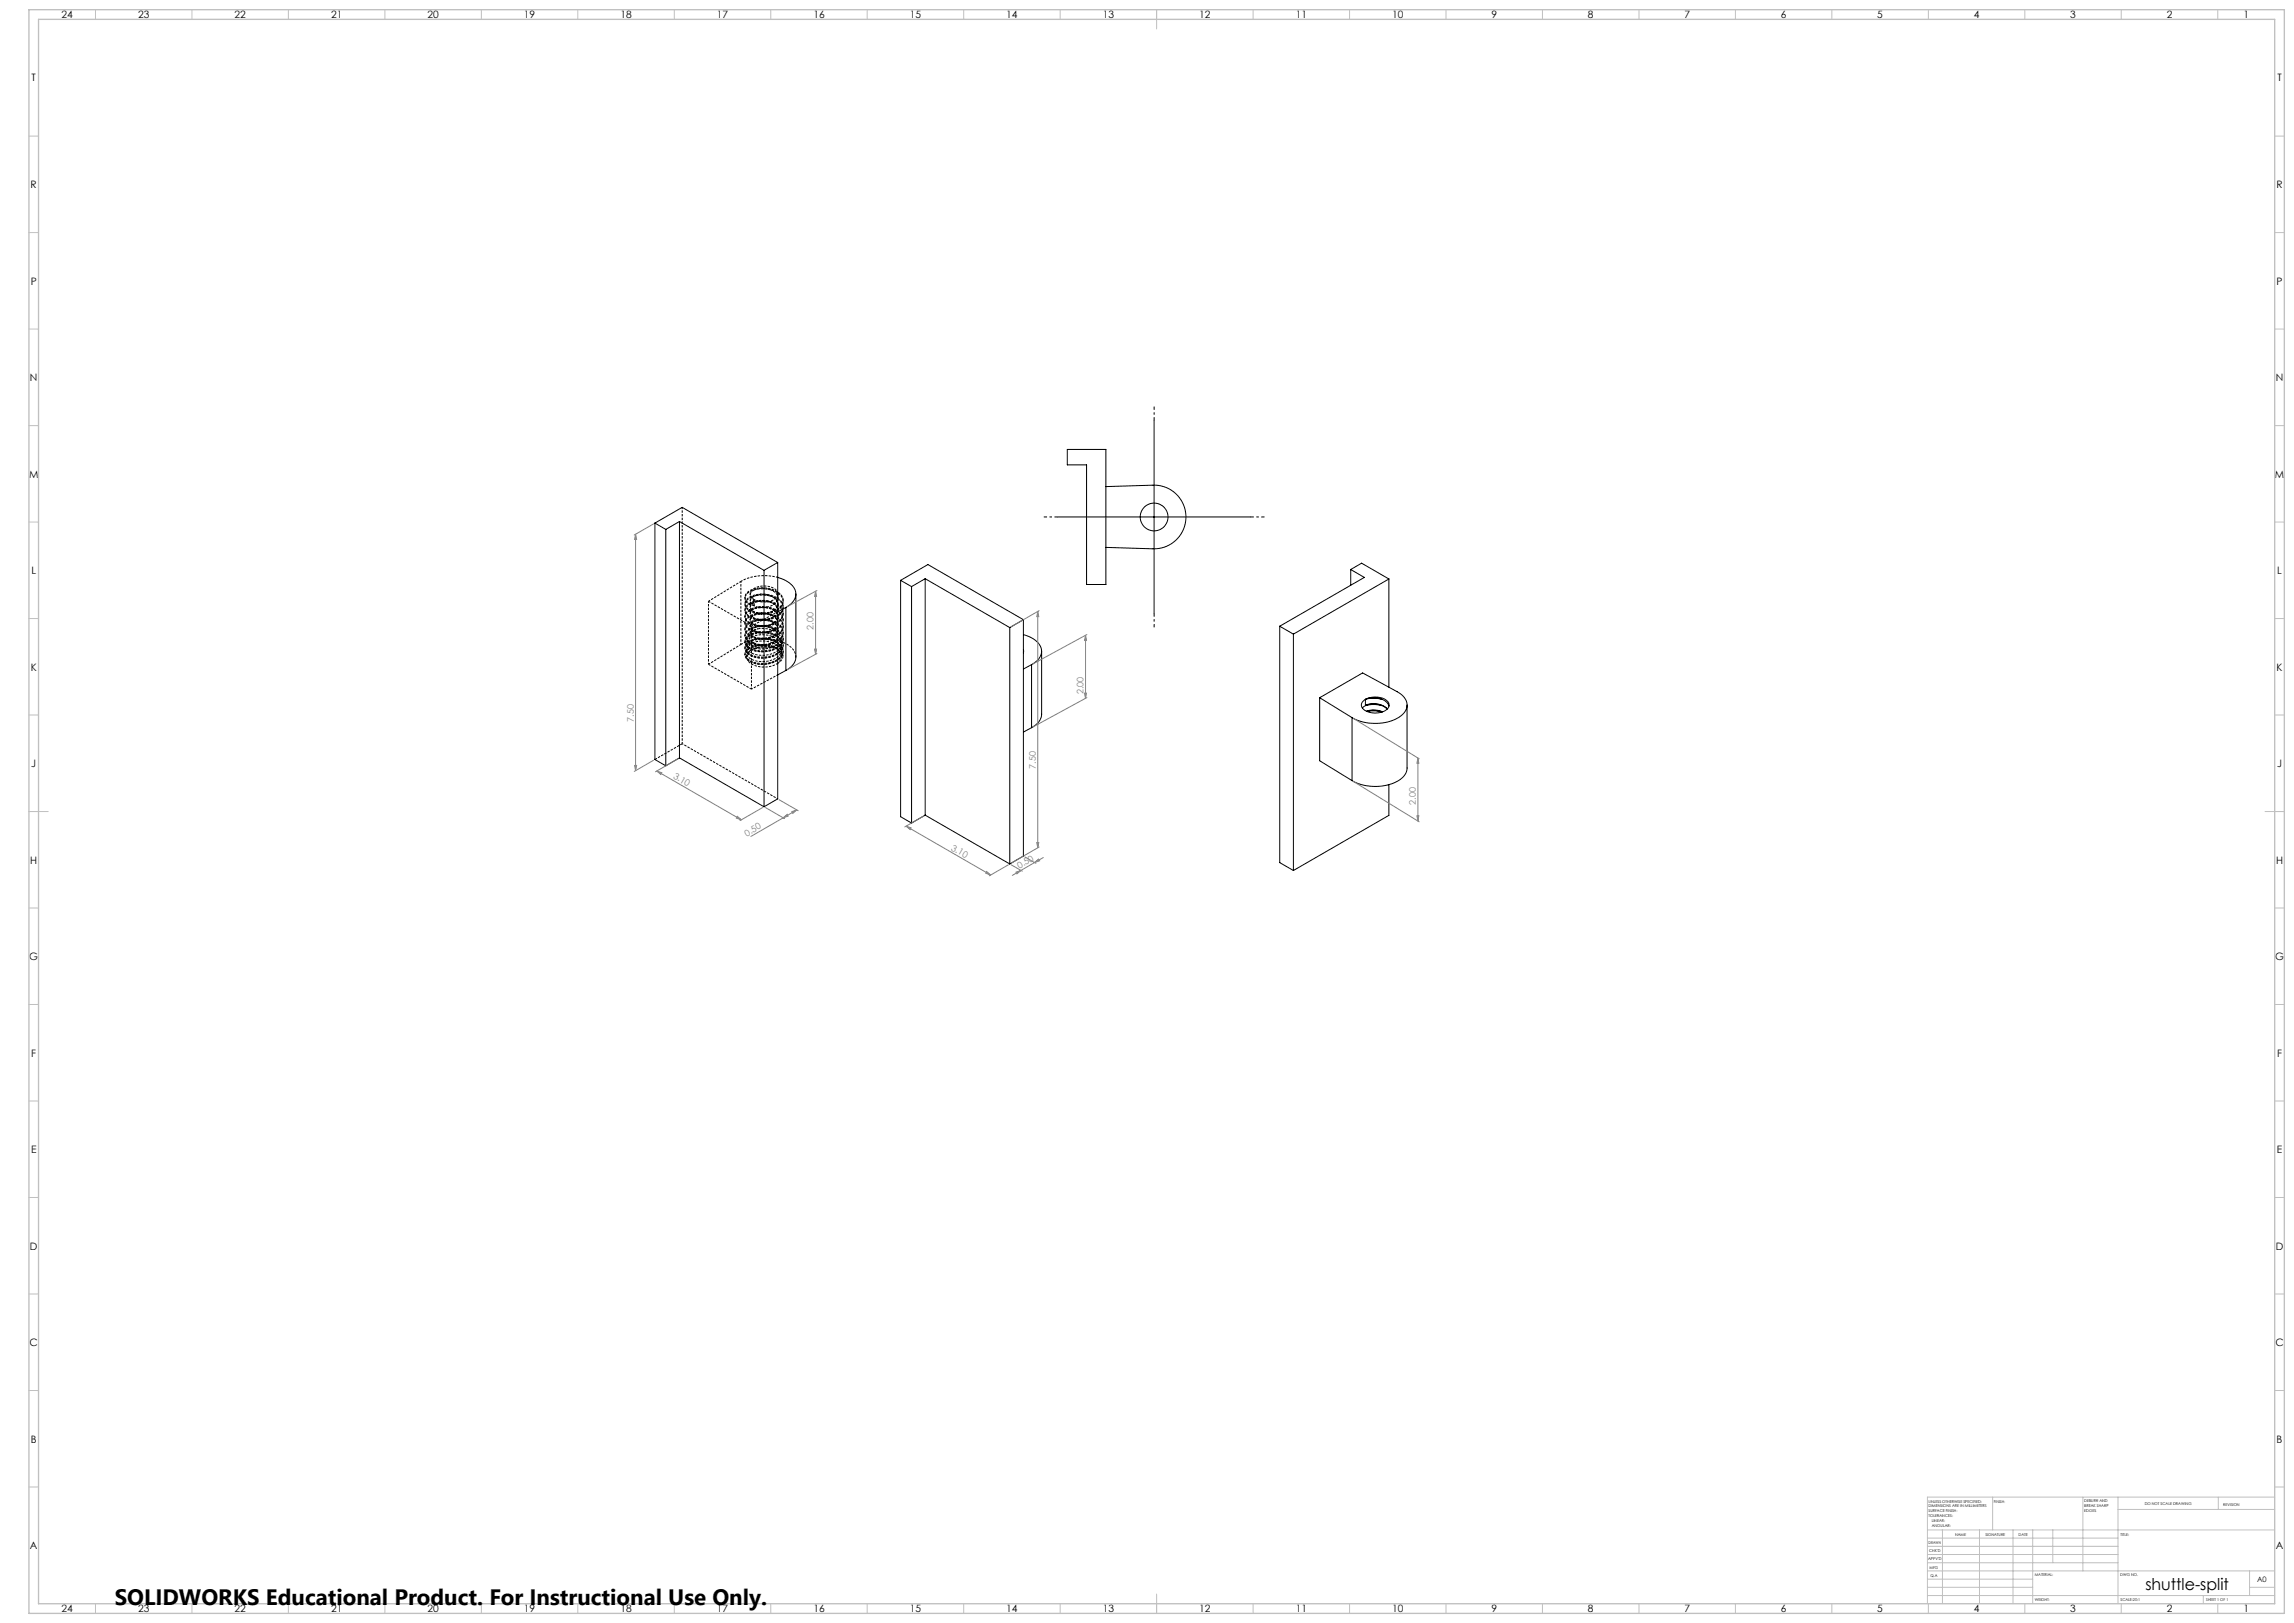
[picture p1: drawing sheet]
<svg xmlns="http://www.w3.org/2000/svg" width="1189mm" height="841mm" viewBox="0 0 1189 841" stroke-linecap="round" stroke-linejoin="round" font-family="sans-serif">
<defs><g id="words">
<text font-size="11.6" x="59" y="832">SOLIDWORKS Educational Product. For Instructional Use Only.</text>
<text font-size="8.5" x="1112" y="824">shuttle-split</text>
<g font-size="5.3">
<text x="32" y="9">24</text>
<text x="72" y="9">23</text>
<text x="122" y="9">22</text>
<text x="172" y="9">21</text>
<text x="222" y="9">20</text>
<text x="272" y="9">19</text>
<text x="322" y="9">18</text>
<text x="372" y="9">17</text>
<text x="422" y="9">16</text>
<text x="472" y="9">15</text>
<text x="522" y="9">14</text>
<text x="572" y="9">13</text>
<text x="622" y="9">12</text>
<text x="672" y="9">11</text>
<text x="722" y="9">10</text>
<text x="773" y="9">9</text>
<text x="823" y="9">8</text>
<text x="873" y="9">7</text>
<text x="923" y="9">6</text>
<text x="973" y="9">5</text>
<text x="1023" y="9">4</text>
<text x="1073" y="9">3</text>
<text x="1123" y="9">2</text>
<text x="1163" y="9">1</text>
<text x="16" y="42">T</text>
<text x="1180" y="42">T</text>
<text x="16" y="98">R</text>
<text x="1180" y="98">R</text>
<text x="16" y="147">P</text>
<text x="1180" y="147">P</text>
<text x="16" y="198">N</text>
<text x="1180" y="198">N</text>
<text x="15" y="247">M</text>
<text x="1179" y="247">M</text>
<text x="16" y="297">L</text>
<text x="1180" y="297">L</text>
<text x="16" y="347">K</text>
<text x="1180" y="347">K</text>
<text x="16" y="397">J</text>
<text x="1180" y="397">J</text>
<text x="16" y="447">H</text>
<text x="1180" y="447">H</text>
<text x="15" y="497">G</text>
<text x="1179" y="497">G</text>
<text x="16" y="547">F</text>
<text x="1180" y="547">F</text>
<text x="16" y="597">E</text>
<text x="1180" y="597">E</text>
<text x="16" y="648">D</text>
<text x="1180" y="648">D</text>
<text x="15" y="697">C</text>
<text x="1179" y="697">C</text>
<text x="16" y="748">B</text>
<text x="1180" y="748">B</text>
<text x="16" y="803">A</text>
<text x="1180" y="803">A</text>
<text x="32" y="835">24</text>
<text x="72" y="835">23</text>
<text x="122" y="835">22</text>
<text x="172" y="835">21</text>
<text x="222" y="835">20</text>
<text x="272" y="835">19</text>
<text x="322" y="835">18</text>
<text x="372" y="835">17</text>
<text x="422" y="835">16</text>
<text x="472" y="835">15</text>
<text x="522" y="835">14</text>
<text x="572" y="835">13</text>
<text x="622" y="835">12</text>
<text x="672" y="835">11</text>
<text x="722" y="835">10</text>
<text x="773" y="835">9</text>
<text x="823" y="835">8</text>
<text x="873" y="835">7</text>
<text x="923" y="835">6</text>
<text x="973" y="835">5</text>
<text x="1023" y="835">4</text>
<text x="1073" y="835">3</text>
<text x="1123" y="835">2</text>
<text x="1163" y="835">1</text>
</g>
<g font-size="4.7" fill="#808080">
<text x="422" y="326" transform="rotate(-90 422 326)">2.00</text>
<text x="562" y="360" transform="rotate(-90 562 360)">2.00</text>
<text x="328" y="374" transform="rotate(-90 328 374)">7.50</text>
<text x="537" y="398" transform="rotate(-90 537 398)">7.50</text>
<text x="349" y="403" transform="rotate(30 349 403)">3.10</text>
<text x="734" y="417" transform="rotate(-90 734 417)">2.00</text>
<text x="387" y="433" transform="rotate(-30 387 433)">0.50</text>
<text x="493" y="440" transform="rotate(30 493 440)">3.10</text>
<text x="528" y="450" transform="rotate(-30 528 450)">0.50</text>
</g>
<text font-size="3.9" x="1170" y="820">A0</text>
<g font-size="2">
<text x="1000" y="779">UNLESS OTHERWISE SPECIFIED:</text>
<text x="1033" y="779">FINISH:</text>
<text x="1080" y="778">DEBURR AND</text>
<text x="1112" y="780">DO NOT SCALE DRAWING</text>
<text x="1000" y="781">DIMENSIONS ARE IN MILLIMETERS</text>
<text x="1000" y="784">SURFACE FINISH:</text>
<text x="1080" y="781">BREAK SHARP</text>
<text x="1080" y="783">EDGES</text>
<text x="1152" y="780">REVISION</text>
<text x="1000" y="786">TOLERANCES:</text>
<text x="1001" y="789">LINEAR:</text>
<text x="1001" y="791">ANGULAR:</text>
<text x="1013" y="796">NAME</text>
<text x="1029" y="796">SIGNATURE</text>
<text x="1046" y="796">DATE</text>
<text x="1099" y="796">TITLE:</text>
<text x="1000" y="800">DRAWN</text>
<text x="999" y="808">APPV'D</text>
<text x="1000" y="804">CHK'D</text>
<text x="1000" y="813">MFG</text>
<text x="1001" y="817">Q.A</text>
<text x="1055" y="817">MATERIAL:</text>
<text x="1099" y="817">DWG NO.</text>
<text x="1055" y="830">WEIGHT:</text>
<text x="1099" y="830">SCALE:20:1</text>
<text x="1143" y="830">SHEET 1 OF 1</text>
</g>
</g></defs>
<g fill="none" stroke="#000" stroke-width=".52">
<path d="M598 218v100M553 233h20v70h-10v-62h-10zM573 252l25-1a17 17 0 0 1 17 17 17 17 0 0 1-17 16h-25M339 271l15-8 49 28M339 271l6 3M339 271v123l6 3M345 274v123M352 270l44 26M352 270l-7 4M352 270v123M548 268h100M396 296v122"/>
<path d="M403 299a10 10 0 0 1 9 10 9 9 0 0 1-5 6M403 291l-7 5M403 291v123l-7 4M480 300l43 25M480 300l-8 4M480 300v122M700 295l7 4-44 25M700 295l6-3 14 8M700 295v8M403 307v2M407 315l-4 2M407 315v32"/>
<path d="M413 308v32a8 8 0 0 1-6 7M467 301l14-8 49 28M467 301l5 3M467 301v122l5 3M472 304v122M720 300l-50 29M720 300v56M523 325v123M530 337v1M530 329a10 10 0 0 1 10 10 9 9 0 0 1-5 5M530 321l-7 4M530 321v123l-7 4"/>
<path d="M540 337v33a8 8 0 0 1-5 7M663 324l7 5M663 324v123l7 4M670 329v122M407 347l-4 3M535 344l-5 3M535 344v33M535 377l-5 2M684 362l22-13 18 9a7 7 0 0 1 5 7 7 7 0 0 1-5 7 26 26 0 0 1-23 0M684 362v32l17 11M684 362l17 10M701 372v33"/>
<path d="M707 363a9 9 0 0 1 13 2 6 6 0 0 1-8 4 5 5 0 0 1-6-5zM708 362v3a11 11 0 0 1 11 2 10 10 0 0 0-13 0M708 362a9 9 0 0 1 12 4M708 362h5h3M708 366l5-1 3 1M708 369l5-1 4 1M708 369l5-1 3 1M709 369l4-1 3 1M729 365v33a11 11 0 0 1-10 9l-5 1a24 24 0 0 1-13-3M352 393l44 25M352 393l-7 4M720 407v16l-50 28"/>
<path d="M480 422l43 26M480 422l-8 4"/>
<circle cx="598" cy="268" r="7"/>
</g>
<path d="M354 263v122M403 299l-9-1a23 23 0 0 0-10 3M384 301l-17 11M384 334l-17 10M397 328a8 8 0 0 1 8 6 9 9 0 0 1-11 6l-3-1a4 4 0 0 1-4-4 4 4 0 0 1 4-4h3M397 331a8 8 0 0 1 8 6 9 9 0 0 1-11 6l-3-1a4 4 0 0 1-4-4 4 4 0 0 1 4-3l3-1M397 334a8 8 0 0 1 8 6l-1 2-1 2" fill="none" stroke="#000" stroke-width=".52" stroke-dasharray="1.3 .6" stroke-dashoffset=".3" stroke-linecap="butt"/>
<g fill="none" stroke="#000" stroke-width=".52" stroke-dasharray="1.3 .6" stroke-dashoffset=".5" stroke-linecap="butt">
<path d="M367 312v32M384 301v33M391 311a9 9 0 0 0 12-2M396 318a9 9 0 0 1 10 7 9 9 0 0 1-10 6 8 8 0 0 1-10-5 8 8 0 0 1 10-5M396 318a9 9 0 0 1 10 6 9 9 0 0 1-10 7 8 8 0 0 1-10-5 8 8 0 0 1 10-5M403 307a9 9 0 0 0-14 0v2l2 2M389 324l14-7M389 324v33M391 334l-2-2M396 321a9 9 0 0 1 10 7 9 9 0 0 1-10 6 8 8 0 0 1-10-4 8 8 0 0 1 10-5M396 325a9 9 0 0 1 10 6 9 9 0 0 1-10 7 8 8 0 0 1-10-5 8 8 0 0 1 10-5M396 328a9 9 0 0 1 10 7 9 9 0 0 1-10 6 8 8 0 0 1-10-5 8 8 0 0 1 10-5"/>
<path d="M396 331a9 9 0 0 1 10 7 9 9 0 0 1-10 6 8 8 0 0 1-10-5 8 8 0 0 1 10-5M396 321a9 9 0 0 1 10 6 9 9 0 0 1-10 7 8 8 0 0 1-10-5 8 8 0 0 1 10-5M396 324a9 9 0 0 1 10 7 9 9 0 0 1-10 6 8 8 0 0 1-10-5 8 8 0 0 1 10-5M396 327a9 9 0 0 1 10 7 9 9 0 0 1-10 7 8 8 0 0 1-10-5 8 8 0 0 1 10-5M396 331a9 9 0 0 1 10 6 9 9 0 0 1-10 7 8 8 0 0 1-10-5 8 8 0 0 1 10-5M389 357l14-7"/>
</g>
<path d="M389 324l-22-12M391 334a12 12 0 0 0 12 0M393 336l-3 1a3 3 0 0 0-3 3 3 3 0 0 0 3 3 12 12 0 0 0 15-4 7 7 0 0 0-7-7 10 10 0 0 0-11 4 5 5 0 0 0 6 5 11 11 0 0 0 12-5 7 7 0 0 0-7-7 10 10 0 0 0-11 3 5 5 0 0 0 6 5 11 11 0 0 0 12-4 7 7 0 0 0-7-7h-5M396 334a10 10 0 0 1 10 6M396 334l5 1M389 357l-22-13M413 340a11 11 0 0 0-11-8l-8-1a23 23 0 0 0-10 3" fill="none" stroke="#000" stroke-width=".52" stroke-dasharray="1.3 .6" stroke-dashoffset=".2" stroke-linecap="butt"/>
<g fill="none" stroke="#000" stroke-width=".52" stroke-dasharray="1.3 .6" stroke-linecap="butt">
<path d="M386 316v1M386 319v1M386 309v1M389 314a4 4 0 0 1-3-4 4 4 0 0 1 3-4 14 14 0 0 1 16 3 6 6 0 0 1-5 9 12 12 0 0 1-14-4 5 5 0 0 1 5-5 13 13 0 0 1 15 5 7 7 0 0 1-8 7 11 11 0 0 1-12-3 5 5 0 0 1 5-6 13 13 0 0 1 15 5 7 7 0 0 1-8 7 11 11 0 0 1-12-3 5 5 0 0 1 5-5 13 13 0 0 1 15 4 7 7 0 0 1-8 8 11 11 0 0 1-12-4 5 5 0 0 1 5-5l5-1M389 313v1M389 313a4 4 0 0 1-3-4 4 4 0 0 1 3-3 14 14 0 0 1 16 3 6 6 0 0 1-5 8 12 12 0 0 1-14-3 5 5 0 0 1 5-6 13 13 0 0 1 15 5 7 7 0 0 1-8 8 11 11 0 0 1-12-4 5 5 0 0 1 5-5 13 13 0 0 1 15 4 7 7 0 0 1-8 8 11 11 0 0 1-12-4 5 5 0 0 1 5-5 13 13 0 0 1 15 5 7 7 0 0 1-8 7 11 11 0 0 1-12-3 5 5 0 0 1 5-6h5M403 320v-1M406 315v-1M406 312v-1M386 329v1M386 332v1M389 324v1"/>
<path d="M406 325v-1M406 328v-1M406 338v-1"/>
</g>
<path d="M401 335l3 2 2 3M406 340l-1 2-2 2" fill="none" stroke="#000" stroke-width=".52" stroke-dasharray="1.3 .6" stroke-dashoffset="-.1" stroke-linecap="butt"/>
<path d="M393 326a4 4 0 0 0-4 6" fill="none" stroke="#000" stroke-width=".52" stroke-dasharray="1.3 .6" stroke-dashoffset=".7" stroke-linecap="butt"/>
<path d="M391 314a2.8 2.8 0 0 1-2-3 2.8 2.8 0 0 1 3-3 9 9 0 0 1 11 4 7 7 0 0 1-8 6 4 4 0 0 1-6-4 9 9 0 0 1 14 1 7 7 0 0 1-8 6 4 4 0 0 1-6-4 9 9 0 0 1 14 2 7 7 0 0 1-8 5 4 4 0 0 1-6-4 9 9 0 0 1 14 2 7 7 0 0 1-8 6 4 4 0 0 1-6-4 9 9 0 0 1 14 1 7 7 0 0 1-8 6 4 4 0 0 1-6-4 9 9 0 0 1 14 1 7 7 0 0 1-8 6h-3l-3-2M391 314v-3M391 311a2.8 2.8 0 0 1-2-4 2.8 2.8 0 0 1 3-2 9 9 0 0 1 11 4 7 7 0 0 1-8 6 4 4 0 0 1-6-4 9 9 0 0 1 14 1 7 7 0 0 1-8 6 4 4 0 0 1-6-4 9 9 0 0 1 14 1 7 7 0 0 1-8 6 4 4 0 0 1-6-4 9 9 0 0 1 14 2 7 7 0 0 1-8 6 4 4 0 0 1-6-4 9 9 0 0 1 14 1 7 7 0 0 1-8 6 4 4 0 0 1-6-4 9 9 0 0 1 14 1 7 7 0 0 1-8 6 4 4 0 0 1-6-4 9 9 0 0 1 14 2 7 7 0 0 1-8 5h-4M391 311l-2 2M354 385l-15 9" fill="none" stroke="#000" stroke-width=".52" stroke-dasharray="1.3 .6" stroke-dashoffset=".1" stroke-linecap="butt"/>
<path d="M389 314h2M387 337v1M387 333v2M405 334v-2M405 337v-2M405 340v-2" fill="none" stroke="#000" stroke-width=".52" stroke-dasharray="1.3 .6" stroke-dashoffset="1" stroke-linecap="butt"/>
<path d="M403 310v-2M387 331v1M393 336l4-1h4M403 334a12 12 0 0 1-16-2 5 5 0 0 1 5-6h1M403 334a13 13 0 0 1-15 0 4 4 0 0 1 0-4 4 4 0 0 1 3-2h3M403 344a12 12 0 0 1-16-2 5 5 0 0 1 5-6h1M354 385l49 29" fill="none" stroke="#000" stroke-width=".52" stroke-dasharray="1.3 .6" stroke-dashoffset=".6" stroke-linecap="butt"/>
<g fill="none" stroke="#808080" stroke-width=".52">
<path d="M329 277l1 3h-1zM329 277v122M339 271l-10 6M423 306v3h-1zM423 306v33M423 306l-15 8M538 317v3h-1zM538 317v122M539 316l-15 9M422 336h1v3zM423 339l-15 8M563 329v3h-1z"/>
<path d="M563 329v33M563 329l-28 15M562 359h1v3zM563 361l-28 16M701 372l35 21M329 397h1l-1 2zM339 394l-10 6M340 400h3v1zM340 400l44 25M351 393l-11 7M735 393v2h-1zM735 393v32"/>
<path d="M395 418l-11 7M397 418l10 6M404 414l10 6M413 420l-7 4M701 405l35 21M382 423l2 2-2-1zM406 424l2-2 1 1zM406 424l-17 9M410 421l3-1-2 1zM470 428l2 1v1zM470 428l43 25M479 423l-10 5"/>
<path d="M537 437h1v2zM539 439l-15 8M734 423h1v2zM511 452l2 1-2-1zM523 448l-10 6M524 448l6 3M527 452l2-1-2 2zM529 451l-4 3M531 444l6 3M536 447l2-2 1 1zM536 447l-7 4M541 444l-5 3"/>
</g>
<path d="M598 218v-7M548 268h-7M648 268h7M598 318v7" fill="none" stroke="#000" stroke-width=".52" stroke-dasharray="15.2 1.3 1.3 1.3" stroke-dashoffset="13.5" stroke-linecap="butt"/>
<g fill="none" stroke="#c0c0c0" stroke-width=".52">
<path d="M49 5v5M99 5v5M149 5v5M199 5v5M249 5v5M299 5v5M349 5v5M399 5v5M449 5v5M499 5v5M549 5v5M599 5v10"/>
<path d="M649 5v5M699 5v5M749 5v5M799 5v5M849 5v5M899 5v5M949 5v5M999 5v5M1049 5v5M1099 5v5M1149 5v5M15 71h5"/>
<path d="M1179 71h5M15 121h5M1179 121h5M15 171h5M1179 171h5M15 221h5M1179 221h5M15 271h5M1179 271h5M15 321h5M1179 321h5M15 371h5"/>
<path d="M1179 371h5M15 421h10M1174 421h10M15 471h5M1179 471h5M15 521h5M1179 521h5M15 571h5M1179 571h5M15 621h5M1179 621h5M15 671h5"/>
<path d="M1179 671h5M15 721h5M1179 721h5M15 771h5M1033 776v17M1080 776v38M1098 776v55M1150 776v6M1179 771h5M1179 776h-180v55M999 793h180M999 797h99"/>
<path d="M1007 793v38M1026 793v38M1043 793v38M1054 793v38M1064 793v17M1098 782h81M999 810h99M999 806h99M999 801h99M999 818h55M999 814h180M1166 814v13"/>
<path d="M49 831v5M99 831v5M149 831v5M199 831v5M249 831v5M299 831v5M349 831v5M399 831v5M449 831v5M499 831v5M549 831v5M599 826v10"/>
<path d="M649 831v5M699 831v5M749 831v5M799 831v5M849 831v5M899 831v5M949 831v5M999 827h180M999 823h55M999 831v5M1049 831v5M1099 831v5"/>
<path d="M1142 827v4M1149 831v5M1166 823h13"/>
</g>
<path d="M15 5h1169v831h-1169zM20 10h1159v821h-1159z" fill="none" stroke="#c0c0c0" stroke-width=".7"/>
<g fill="#808080">
<path d="M536 447l2-2 1 1zM527 452l2-1-2 2zM410 421l3-1-2 1zM406 424l2-2 1 1z"/>
<path d="M538 317v3h-1zM537 437h1v2zM563 329v3h-1zM562 359h1v3zM735 393v2h-1zM734 423h1v2zM329 277l1 3h-1zM329 397h1l-1 2zM423 306v3h-1zM422 336h1v3z"/>
<path d="M470 428l2 1v1zM511 452l2 1-2-1zM340 400h3v1zM382 423l2 2-2-1z"/>
</g>
<use href="#words"/>
</svg>
